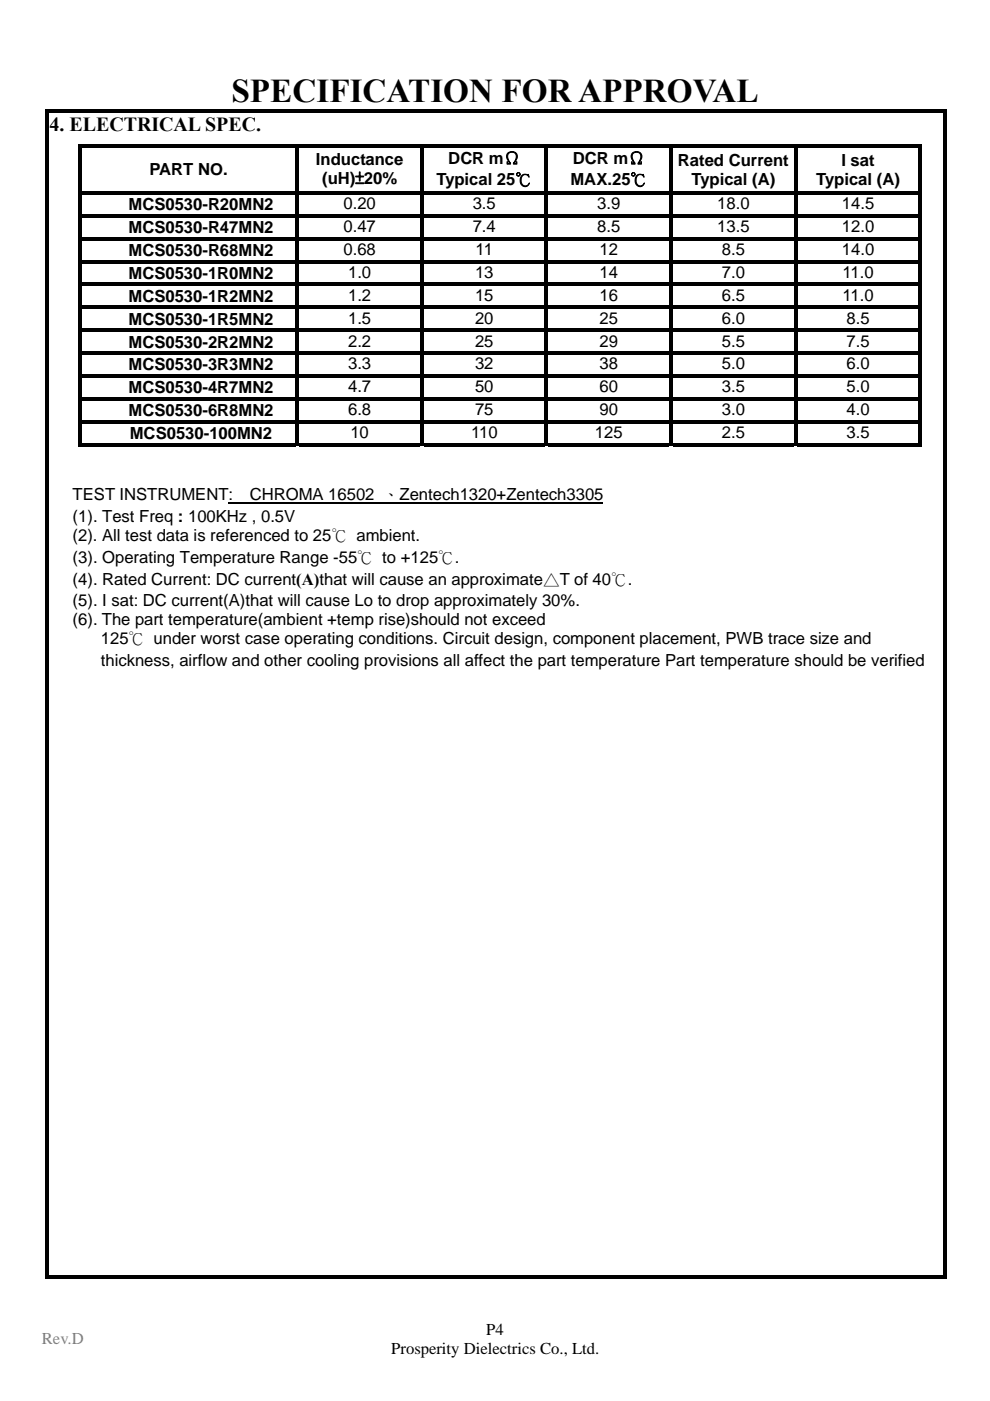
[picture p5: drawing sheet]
<svg xmlns="http://www.w3.org/2000/svg" width="210mm" height="297mm" viewBox="0 0 210 297" stroke-linecap="round" stroke-linejoin="round" font-family="sans-serif">
<defs><g id="words">
<text font-size="7" x="49.1" y="21.6">SPECIFICATION FOR APPROVAL</text>
<text font-size="4.2" x="10.5" y="27.9">4. ELECTRICAL SPEC.</text>
<g font-size="3.5">
<text x="67" y="34.9">Inductance</text>
<text x="95.1" y="34.7">DCR mΩ</text>
<text x="121.5" y="34.7">DCR mΩ</text>
<text x="143.8" y="35.1">Rated Current</text>
<text x="178.5" y="35.1">I sat</text>
<text x="31.7" y="37.2">PART NO.</text>
<text x="68.3" y="39">(uH)±20%</text>
<text x="92.6" y="39.3">Typical 25℃</text>
<text x="121" y="39.3">MAX.25℃</text>
<text x="146.7" y="39.2">Typical (A)</text>
<text x="173.1" y="39.2">Typical (A)</text>
<text x="27.3" y="44.6">MCS0530-R20MN2</text>
<text x="72.9" y="44.4">0.20</text>
<text x="100.3" y="44.4">3.5</text>
<text x="126.7" y="44.4">3.9</text>
<text x="152.1" y="44.4">18.0</text>
<text x="178.6" y="44.4">14.5</text>
<text x="27.3" y="49.4">MCS0530-R47MN2</text>
<text x="72.9" y="49.2">0.47</text>
<text x="100.3" y="49.2">7.4</text>
<text x="126.7" y="49.2">8.5</text>
<text x="152.1" y="49.2">13.5</text>
<text x="178.6" y="49.2">12.0</text>
<text x="27.3" y="54.3">MCS0530-R68MN2</text>
<text x="27.3" y="59.1">MCS0530-1R0MN2</text>
<text x="72.9" y="54.1">0.68</text>
<text x="73.8" y="58.9">1.0</text>
<text x="100.8" y="58.9">13</text>
<text x="100.9" y="54.1">11</text>
<text x="127.2" y="58.9">14</text>
<text x="127.2" y="54.1">12</text>
<text x="153.1" y="58.9">7.0</text>
<text x="153.1" y="54.1">8.5</text>
<text x="178.6" y="54.1">14.0</text>
<text x="178.7" y="58.9">11.0</text>
<text x="27.3" y="64">MCS0530-1R2MN2</text>
<text x="73.8" y="63.8">1.2</text>
<text x="100.8" y="63.8">15</text>
<text x="127.2" y="63.8">16</text>
<text x="153.1" y="63.8">6.5</text>
<text x="178.7" y="63.8">11.0</text>
<text x="27.3" y="68.8">MCS0530-1R5MN2</text>
<text x="73.8" y="68.6">1.5</text>
<text x="100.8" y="68.6">20</text>
<text x="127.2" y="68.6">25</text>
<text x="153.1" y="68.6">6.0</text>
<text x="179.5" y="68.6">8.5</text>
<text x="27.3" y="73.7">MCS0530-2R2MN2</text>
<text x="73.8" y="73.5">2.2</text>
<text x="100.8" y="73.5">25</text>
<text x="127.2" y="73.5">29</text>
<text x="153.1" y="73.5">5.5</text>
<text x="179.5" y="73.5">7.5</text>
<text x="27.3" y="78.5">MCS0530-3R3MN2</text>
<text x="27.3" y="83.4">MCS0530-4R7MN2</text>
<text x="73.8" y="78.3">3.3</text>
<text x="73.8" y="83.2">4.7</text>
<text x="100.8" y="78.3">32</text>
<text x="100.8" y="83.2">50</text>
<text x="127.2" y="78.3">38</text>
<text x="127.2" y="83.2">60</text>
<text x="153.1" y="78.3">5.0</text>
<text x="153.1" y="83.2">3.5</text>
<text x="179.5" y="78.3">6.0</text>
<text x="179.5" y="83.2">5.0</text>
<text x="27.3" y="88.2">MCS0530-6R8MN2</text>
<text x="73.8" y="88">6.8</text>
<text x="100.8" y="88">75</text>
<text x="127.2" y="88">90</text>
<text x="153.1" y="88">3.0</text>
<text x="179.5" y="88">4.0</text>
<text x="27.5" y="93.1">MCS0530-100MN2</text>
<text x="74.3" y="92.9">10</text>
<text x="99.9" y="92.9">110</text>
<text x="126.2" y="92.9">125</text>
<text x="153.1" y="92.9">2.5</text>
<text x="179.5" y="92.9">3.5</text>
<text x="15.4" y="106.1">TEST INSTRUMENT:</text>
<text x="53" y="106.1">CHROMA 16502 、Zentech1320+Zentech3305</text>
<text x="15.4" y="110.6">(1). Test Freq : 100KHz , 0.5V</text>
<text x="15.4" y="119.3">(3). Operating Temperature Range -55℃ to +125℃.</text>
<text x="15.4" y="114.7">(2). All test data is referenced to 25℃ ambient.</text>
<text x="15.4" y="123.9">(4). Rated Current: DC current(A)that will cause an approximate△T of 40℃.</text>
<text x="15.4" y="128.4">(5). I sat: DC current(A)that will cause Lo to drop approximately 30%.</text>
<text x="15.4" y="132.5">(6). The part temperature(ambient +temp rise)should not exceed</text>
<text x="21.4" y="136.6">125℃ under worst case operating conditions. Circuit design, component placement, PWB trace size and</text>
<text x="21.4" y="141.1">thickness, airflow and other cooling provisions all affect the part temperature Part temperature should be verified</text>
<text x="83" y="287">Prosperity Dielectrics Co., Ltd.</text>
<text x="103.1" y="283">P4</text>
</g>
<text font-size="3.5" fill="#808080" x="8.9" y="285.1">Rev.D</text>
</g></defs>
<g fill="#000">
<path d="M9.6 23.1h.8v.8h-.8zM9.6 23.1h190.5v.8h-190.5zM16.5 30.5h.8v.8h-.8zM16.5 30.5h46.2v.8h-46.2zM62.7 30.5h.8v.8h-.8zM63.5 30.5h25.6v.8h-25.6zM89.1 30.5h.8v.8h-.8zM89.9 30.5h25.6v.8h-25.6zM115.5 30.5h.8v.8h-.8zM116.3 30.5h25.6v.8h-25.6zM141.9 30.5h.8v.8h-.8zM142.7 30.5h25.7v.8h-25.7z"/>
<path d="M168.4 30.5h.7v.8h-.7zM169.1 30.5h25.7v.8h-25.7zM194.8 30.5h.8v.8h-.8zM200.1 23.1h.8v.8h-.8zM16.5 31.3h.8v9.2h-.8zM16.5 40.5h.8v.8h-.8zM16.5 41.3h.8v4.1h-.8zM16.5 45.4h.8v.8h-.8zM16.5 46.2h.8v4h-.8zM16.5 50.2h.8v.8h-.8zM16.5 51h.8v4.1h-.8zM16.5 55.1h.8v.8h-.8z"/>
<path d="M16.5 55.9h.8v4h-.8zM17.3 40.5h45.4v.8h-45.4zM17.3 45.4h45.4v.7h-45.4zM17.3 50.2h45.4v.8h-45.4zM17.3 55.1h45.4v.7h-45.4zM62.7 31.3h.8v9.2h-.8zM62.7 40.5h.8v.8h-.8zM62.7 41.3h.8v4.1h-.8zM62.7 45.4h.8v.8h-.8zM62.7 46.2h.8v4h-.8zM62.7 50.2h.8v.8h-.8zM62.7 51h.8v4.1h-.8z"/>
<path d="M62.7 55.1h.8v.8h-.8zM62.7 55.9h.8v4h-.8zM63.5 40.5h25.6v.8h-25.6zM63.5 45.4h25.6v.7h-25.6zM63.5 50.2h25.6v.8h-25.6zM63.5 55.1h25.6v.7h-25.6zM89.1 31.3h.8v9.2h-.8zM89.1 40.5h.8v.8h-.8zM89.1 41.3h.8v4.1h-.8zM89.1 45.4h.8v.8h-.8zM89.1 46.2h.8v4h-.8zM89.1 50.2h.8v.8h-.8z"/>
<path d="M89.1 51h.8v4.1h-.8zM89.1 55.1h.8v.8h-.8zM89.1 55.9h.8v4h-.8zM89.9 40.5h25.6v.8h-25.6zM89.9 45.4h25.6v.7h-25.6zM89.9 50.2h25.6v.8h-25.6zM89.9 55.1h25.6v.7h-25.6zM115.5 31.3h.8v9.2h-.8zM115.5 40.5h.8v.8h-.8zM115.5 41.3h.8v4.1h-.8zM115.5 45.4h.8v.8h-.8zM115.5 46.2h.8v4h-.8z"/>
<path d="M115.5 50.2h.8v.8h-.8zM115.5 51h.8v4.1h-.8zM115.5 55.1h.8v.8h-.8zM115.5 55.9h.8v4h-.8zM116.3 40.5h25.6v.8h-25.6zM116.3 45.4h25.6v.7h-25.6zM116.3 50.2h25.6v.8h-25.6zM116.3 55.1h25.6v.7h-25.6zM141.9 31.3h.8v9.2h-.8zM141.9 40.5h.8v.8h-.8zM141.9 41.3h.8v4.1h-.8zM141.9 45.4h.8v.8h-.8z"/>
<path d="M141.9 46.2h.8v4h-.8zM141.9 50.2h.8v.8h-.8zM141.9 51h.8v4.1h-.8zM141.9 55.1h.8v.8h-.8zM141.9 55.9h.8v4h-.8zM142.7 40.5h25.7v.8h-25.7zM142.7 45.4h25.7v.7h-25.7zM142.7 50.2h25.7v.8h-25.7zM142.7 55.1h25.7v.7h-25.7zM168.4 31.3h.7v9.2h-.7zM168.4 40.5h.7v.8h-.7zM168.4 41.3h.7v4.1h-.7z"/>
<path d="M168.4 45.4h.7v.8h-.7zM168.4 46.2h.7v4h-.7zM168.4 50.2h.7v.8h-.7zM168.4 51h.7v4.1h-.7zM168.4 55.1h.7v.8h-.7zM168.4 55.9h.7v4h-.7zM169.1 40.5h25.7v.8h-25.7zM169.1 45.4h25.7v.7h-25.7zM169.1 50.2h25.7v.8h-25.7zM169.1 55.1h25.7v.7h-25.7zM194.8 31.3h.8v9.2h-.8zM194.8 40.5h.8v.8h-.8z"/>
<path d="M194.8 41.3h.8v4.1h-.8zM194.8 45.4h.8v.8h-.8zM194.8 46.2h.8v4h-.8zM194.8 50.2h.8v.8h-.8zM194.8 51h.8v4.1h-.8zM194.8 55.1h.8v.8h-.8zM194.8 55.9h.8v4h-.8zM16.5 59.9h.8v.8h-.8zM16.5 60.7h.8v4h-.8zM16.5 64.7h.8v.9h-.8zM16.5 65.6h.8v4h-.8zM16.5 69.6h.8v.8h-.8z"/>
<path d="M16.5 70.4h.8v4.1h-.8zM16.5 74.5h.8v.8h-.8zM16.5 75.3h.8v4h-.8zM17.3 59.9h45.4v.8h-45.4zM17.3 64.7h45.4v.8h-45.4zM17.3 69.6h45.4v.8h-45.4zM17.3 74.5h45.4v.7h-45.4zM62.7 59.9h.8v.8h-.8zM62.7 60.7h.8v4h-.8zM62.7 64.7h.8v.9h-.8zM62.7 65.6h.8v4h-.8zM62.7 69.6h.8v.8h-.8z"/>
<path d="M62.7 70.4h.8v4.1h-.8zM62.7 74.5h.8v.8h-.8zM62.7 75.3h.8v4h-.8zM63.5 59.9h25.6v.8h-25.6zM63.5 64.7h25.6v.8h-25.6zM63.5 69.6h25.6v.8h-25.6zM63.5 74.5h25.6v.7h-25.6zM89.1 59.9h.8v.8h-.8zM89.1 60.7h.8v4h-.8zM89.1 64.7h.8v.9h-.8zM89.1 65.6h.8v4h-.8zM89.1 69.6h.8v.8h-.8z"/>
<path d="M89.1 70.4h.8v4.1h-.8zM89.1 74.5h.8v.8h-.8zM89.1 75.3h.8v4h-.8zM89.9 59.9h25.6v.8h-25.6zM89.9 64.7h25.6v.8h-25.6zM89.9 69.6h25.6v.8h-25.6zM89.9 74.5h25.6v.7h-25.6zM115.5 59.9h.8v.8h-.8zM115.5 60.7h.8v4h-.8zM115.5 64.7h.8v.9h-.8zM115.5 65.6h.8v4h-.8zM115.5 69.6h.8v.8h-.8z"/>
<path d="M115.5 70.4h.8v4.1h-.8zM115.5 74.5h.8v.8h-.8zM115.5 75.3h.8v4h-.8zM116.3 59.9h25.6v.8h-25.6zM116.3 64.7h25.6v.8h-25.6zM116.3 69.6h25.6v.8h-25.6zM116.3 74.5h25.6v.7h-25.6zM141.9 59.9h.8v.8h-.8zM141.9 60.7h.8v4h-.8zM141.9 64.7h.8v.9h-.8zM141.9 65.6h.8v4h-.8zM141.9 69.6h.8v.8h-.8z"/>
<path d="M141.9 70.4h.8v4.1h-.8zM141.9 74.5h.8v.8h-.8zM141.9 75.3h.8v4h-.8zM142.7 59.9h25.7v.8h-25.7zM142.7 64.7h25.7v.8h-25.7zM142.7 69.6h25.7v.8h-25.7zM142.7 74.5h25.7v.7h-25.7zM168.4 59.9h.7v.8h-.7zM168.4 60.7h.7v4h-.7zM168.4 64.7h.7v.9h-.7zM168.4 65.6h.7v4h-.7zM168.4 69.6h.7v.8h-.7z"/>
<path d="M168.4 70.4h.7v4.1h-.7zM168.4 74.5h.7v.8h-.7zM168.4 75.3h.7v4h-.7zM169.1 59.9h25.7v.8h-25.7zM169.1 64.7h25.7v.8h-25.7zM169.1 69.6h25.7v.8h-25.7zM169.1 74.5h25.7v.7h-25.7zM194.8 59.9h.8v.8h-.8zM194.8 60.7h.8v4h-.8zM194.8 64.7h.8v.9h-.8zM194.8 65.6h.8v4h-.8zM194.8 69.6h.8v.8h-.8z"/>
<path d="M194.8 70.4h.8v4.1h-.8zM194.8 74.5h.8v.8h-.8zM194.8 75.3h.8v4h-.8zM16.5 79.3h.8v.8h-.8zM16.5 80.1h.8v4.1h-.8zM16.5 84.2h.8v.8h-.8zM16.5 85h.8v4h-.8zM16.5 89h.8v.8h-.8zM16.5 89.8h.8v4.8h-.8zM16.5 93.9h46.2v.7h-46.2zM17.3 79.3h45.4v.8h-45.4zM17.3 84.2h45.4v.7h-45.4z"/>
<path d="M17.3 89h45.4v.8h-45.4zM62.7 79.3h.8v.8h-.8zM62.7 80.1h.8v4.1h-.8zM62.7 84.2h.8v.8h-.8zM62.7 85h.8v4h-.8zM62.7 89h.8v.8h-.8zM62.7 89.8h.8v4.8h-.8zM63.5 79.3h25.6v.8h-25.6zM63.5 84.2h25.6v.7h-25.6zM63.5 89h25.6v.8h-25.6zM63.5 93.9h25.6v.7h-25.6zM89.1 79.3h.8v.8h-.8z"/>
<path d="M89.1 80.1h.8v4.1h-.8zM89.1 84.2h.8v.8h-.8zM89.1 85h.8v4h-.8zM89.1 89h.8v.8h-.8zM89.1 89.8h.8v4.8h-.8zM89.9 79.3h25.6v.8h-25.6zM89.9 84.2h25.6v.7h-25.6zM89.9 89h25.6v.8h-25.6zM89.9 93.9h25.6v.7h-25.6zM115.5 79.3h.8v.8h-.8zM115.5 80.1h.8v4.1h-.8zM115.5 84.2h.8v.8h-.8z"/>
<path d="M115.5 85h.8v4h-.8zM115.5 89h.8v.8h-.8zM115.5 89.8h.8v4.8h-.8zM116.3 79.3h25.6v.8h-25.6zM116.3 84.2h25.6v.7h-25.6zM116.3 89h25.6v.8h-25.6zM116.3 93.9h25.6v.7h-25.6zM141.9 79.3h.8v.8h-.8zM141.9 80.1h.8v4.1h-.8zM141.9 84.2h.8v.8h-.8zM141.9 85h.8v4h-.8zM141.9 89h.8v.8h-.8z"/>
<path d="M141.9 89.8h.8v4.8h-.8zM142.7 79.3h25.7v.8h-25.7zM142.7 84.2h25.7v.7h-25.7zM142.7 89h25.7v.8h-25.7zM142.7 93.9h25.7v.7h-25.7zM168.4 79.3h.7v.8h-.7zM168.4 80.1h.7v4.1h-.7zM168.4 84.2h.7v.8h-.7zM168.4 85h.7v4h-.7zM168.4 89h.7v.8h-.7zM168.4 89.8h.7v4.8h-.7zM169.1 79.3h25.7v.8h-25.7z"/>
<path d="M169.1 84.2h25.7v.7h-25.7zM169.1 89h25.7v.8h-25.7zM169.1 93.9h25.7v.7h-25.7zM194.8 79.3h.8v.8h-.8zM194.8 80.1h.8v4.1h-.8zM194.8 84.2h.8v.8h-.8zM194.8 85h.8v4h-.8zM194.8 89h.8v.8h-.8zM194.8 89.8h.8v4.8h-.8zM194.8 93.9h.8v.7h-.8zM9.6 23.9h.8v247.3h-.8zM9.6 270.4h190.5v.8h-190.5z"/>
<path d="M200.1 23.9h.8v247.3h-.8zM200.1 270.4h.8v.8h-.8z"/>
</g>
<path d="M48.5 106.6h79.5" fill="none" stroke="#000" stroke-width=".25"/>
<use href="#words"/>
</svg>
